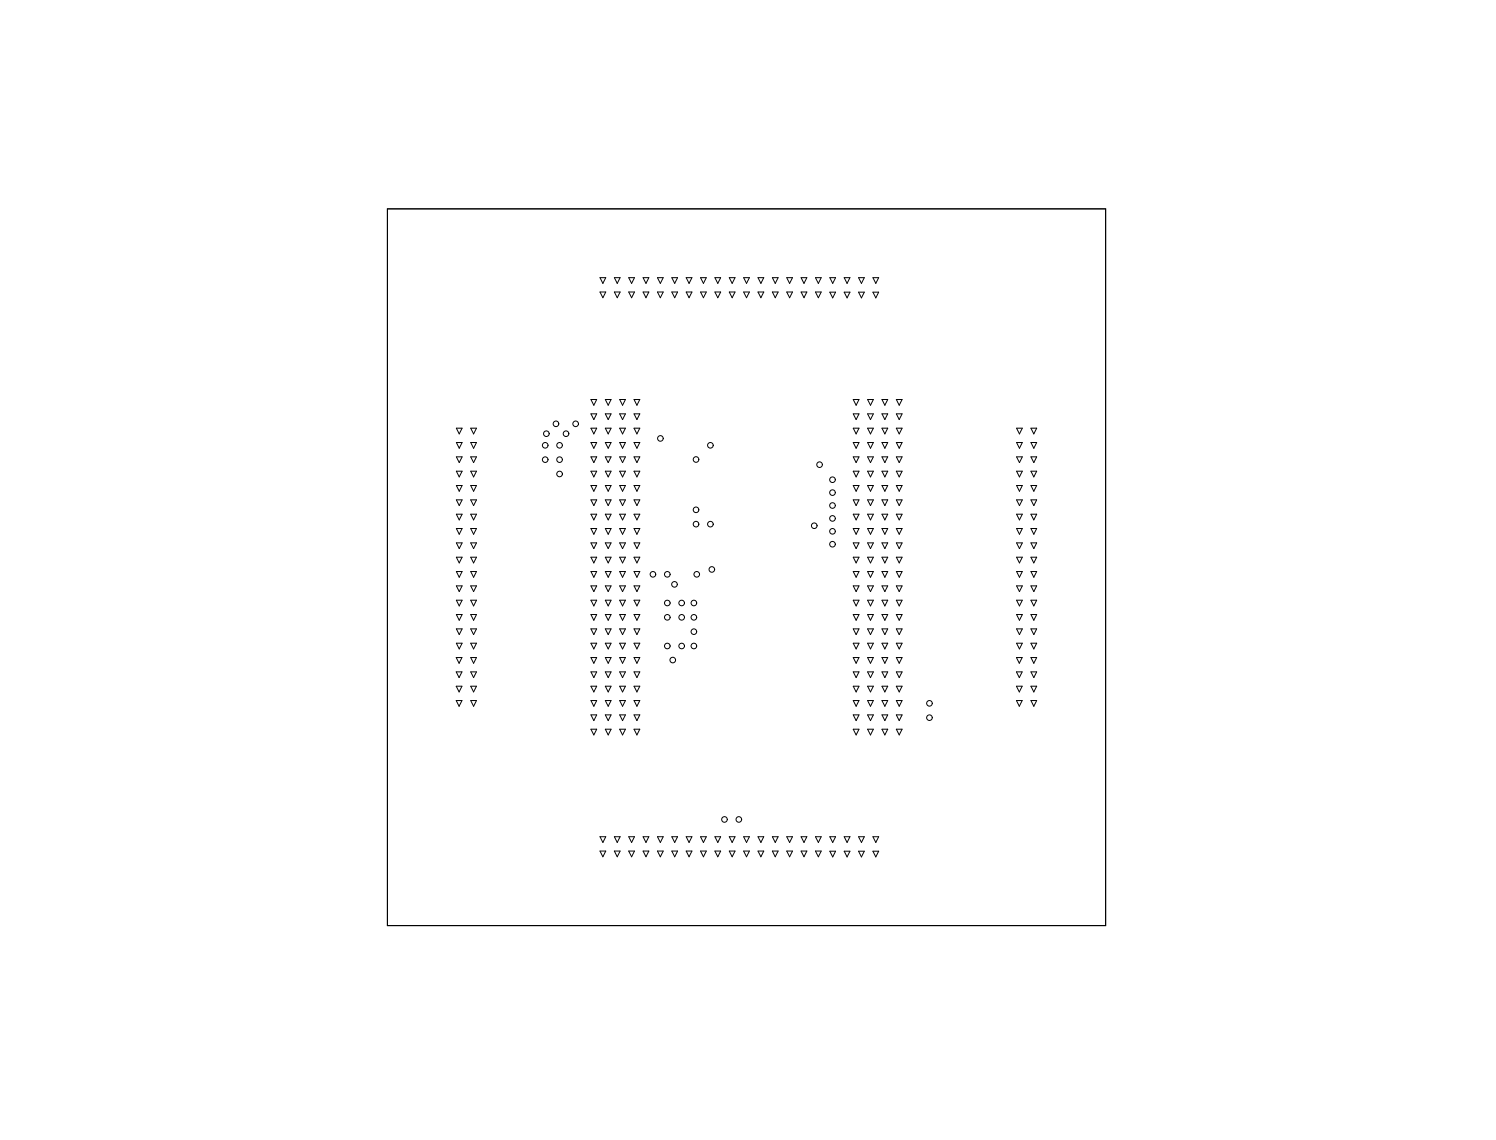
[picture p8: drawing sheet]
<svg xmlns="http://www.w3.org/2000/svg" width="264mm" height="201mm" viewBox="0 0 264 201" stroke-linecap="round" stroke-linejoin="round" font-family="sans-serif">
<g fill="none" stroke="#000" stroke-width=".18">
<path d="M68.3 36.8h126.7v126.5h-126.7zM105.8 51.5h1l-.5 1zM105.8 49h1l-.5 1zM108.4 51.5h1l-.5 1zM108.4 49h1l-.5 1zM110.9 51.5h1l-.5 1zM110.9 49h1l-.5 1zM113.4 51.5h1l-.5 1zM113.4 49h1l-.5 1zM116 51.5h1l-.5 1zM116 49h1l-.5 1zM118.5 51.5h1l-.5 1z"/>
<path d="M118.5 49h1l-.5 1zM121 51.5h1l-.5 1zM121 49h1l-.5 1zM123.6 51.5h1l-.5 1zM123.6 49h1l-.5 1zM126.1 51.5h1l-.5 1zM126.1 49h1l-.5 1zM128.6 51.5h1.1l-.6 1zM128.6 49h1.1l-.6 1zM131.2 51.5h1l-.5 1zM131.2 49h1l-.5 1zM133.7 51.5h1l-.5 1z"/>
<path d="M133.7 49h1l-.5 1zM136.2 51.5h1.1l-.6 1zM136.2 49h1.1l-.6 1zM138.8 51.5h1l-.5 1zM138.8 49h1l-.5 1zM141.3 51.5h1l-.5 1zM141.3 49h1l-.5 1zM143.8 51.5h1.1l-.6 1zM143.8 49h1.1l-.6 1zM146.4 51.5h1l-.5 1zM146.4 49h1l-.5 1zM148.9 51.5h1l-.5 1z"/>
<path d="M148.9 49h1l-.5 1zM151.4 51.5h1.1l-.6 1zM151.4 49h1.1l-.6 1zM154 51.5h1l-.5 1zM154 49h1l-.5 1zM80.5 78.1h1l-.5 1zM80.5 75.5h1l-.5 1zM83 78.1h1l-.5 1zM83 75.5h1l-.5 1zM104.2 78.1h1.1l-.6 1zM104.2 75.5h1.1l-.6 1zM104.2 73h1.1l-.6 1z"/>
<path d="M104.2 70.5h1.1l-.6 1zM106.8 78.1h1l-.5 1zM106.8 75.5h1l-.5 1zM106.8 73h1l-.5 1zM106.8 70.5h1l-.5 1zM109.3 78.1h1l-.5 1zM109.3 75.5h1l-.5 1zM109.3 70.5h1l-.5 1zM109.3 73h1l-.5 1zM111.8 78.1h1.1l-.6 1zM111.8 75.5h1.1l-.6 1zM111.8 73h1.1l-.6 1z"/>
<path d="M111.8 70.5h1.1l-.6 1zM150.5 78.1h1l-.5 1zM150.5 75.5h1l-.5 1zM150.5 73h1l-.5 1zM150.5 70.5h1l-.5 1zM153 78.1h1.1l-.6 1zM153 75.5h1.1l-.6 1zM153 73h1.1l-.6 1zM153 70.5h1.1l-.6 1zM155.6 78.1h1l-.5 1zM155.6 75.5h1l-.5 1zM155.6 73h1l-.5 1z"/>
<path d="M155.6 70.5h1l-.5 1zM158.1 78.1h1l-.5 1zM158.1 75.5h1l-.5 1zM158.1 73h1l-.5 1zM158.1 70.5h1l-.5 1zM179.3 78.1h1l-.5 1zM179.3 75.5h1l-.5 1zM181.8 78.1h1.1l-.5 1zM181.8 75.5h1.1l-.5 1zM80.5 88.2h1l-.5 1zM80.5 93.2h1l-.5 1zM80.5 98.3h1l-.5 1z"/>
<path d="M80.5 90.7h1l-.5 1zM80.5 95.8h1l-.5 1zM80.5 83.1h1l-.5 1zM80.5 80.6h1l-.5 1zM80.5 85.6h1l-.5 1.1zM83 93.2h1l-.5 1zM83 98.3h1l-.5 1zM83 95.8h1l-.5 1zM83 90.7h1l-.5 1zM83 88.2h1l-.5 1zM83 85.6h1l-.5 1.1zM83 80.6h1l-.5 1z"/>
<path d="M83 83.1h1l-.5 1zM104.2 93.2h1.1l-.6 1zM104.2 98.3h1.1l-.6 1zM104.2 95.8h1.1l-.6 1zM104.2 90.7h1.1l-.6 1zM104.2 88.2h1.1l-.6 1zM104.2 85.6h1.1l-.6 1.1zM104.2 80.6h1.1l-.6 1zM104.2 83.1h1.1l-.6 1zM106.8 93.2h1l-.5 1zM106.8 98.3h1l-.5 1zM106.8 95.8h1l-.5 1z"/>
<path d="M106.8 90.7h1l-.5 1zM106.8 88.2h1l-.5 1zM106.8 85.6h1l-.5 1.1zM106.8 80.6h1l-.5 1zM106.8 83.1h1l-.5 1zM109.3 93.2h1l-.5 1zM109.3 98.3h1l-.5 1zM109.3 95.8h1l-.5 1zM109.3 90.7h1l-.5 1zM109.3 88.2h1l-.5 1zM109.3 85.6h1l-.5 1.1zM109.3 80.6h1l-.5 1z"/>
<path d="M109.3 83.1h1l-.5 1zM111.8 93.2h1.1l-.6 1zM111.8 98.3h1.1l-.6 1zM111.8 95.8h1.1l-.6 1zM111.8 90.7h1.1l-.6 1zM111.8 88.2h1.1l-.6 1zM111.8 85.6h1.1l-.6 1.1zM111.8 80.6h1.1l-.6 1zM111.8 83.1h1.1l-.6 1zM150.5 93.2h1l-.5 1zM150.5 98.3h1l-.5 1zM150.5 95.8h1l-.5 1z"/>
<path d="M150.5 90.7h1l-.5 1zM150.5 88.2h1l-.5 1zM150.5 85.6h1l-.5 1.1zM150.5 80.6h1l-.5 1zM150.5 83.1h1l-.5 1zM153 93.2h1.1l-.6 1zM153 98.3h1.1l-.6 1zM153 95.8h1.1l-.6 1zM153 90.7h1.1l-.6 1zM153 88.2h1.1l-.6 1zM153 85.6h1.1l-.6 1.1zM153 80.6h1.1l-.6 1z"/>
<path d="M153 83.1h1.1l-.6 1zM155.6 93.2h1l-.5 1zM155.6 98.3h1l-.5 1zM155.6 95.8h1l-.5 1zM155.6 90.7h1l-.5 1zM155.6 88.2h1l-.5 1zM155.6 85.6h1l-.5 1.1zM155.6 80.6h1l-.5 1zM155.6 83.1h1l-.5 1zM158.1 93.2h1l-.5 1zM158.1 98.3h1l-.5 1zM158.1 95.8h1l-.5 1z"/>
<path d="M158.1 90.7h1l-.5 1zM158.1 88.2h1l-.5 1zM158.1 85.6h1l-.5 1.1zM158.1 80.6h1l-.5 1zM158.1 83.1h1l-.5 1zM179.3 93.2h1l-.5 1zM179.3 98.3h1l-.5 1zM179.3 95.8h1l-.5 1zM179.3 90.7h1l-.5 1zM179.3 88.2h1l-.5 1zM179.3 85.6h1l-.5 1.1zM179.3 80.6h1l-.5 1z"/>
<path d="M179.3 83.1h1l-.5 1zM181.8 93.2h1.1l-.5 1zM181.8 98.3h1.1l-.5 1zM181.8 95.8h1.1l-.5 1zM181.8 90.7h1.1l-.5 1zM181.8 88.2h1.1l-.5 1zM181.8 85.6h1.1l-.5 1.1zM181.8 80.6h1.1l-.5 1zM181.8 83.1h1.1l-.5 1zM80.5 118.5h1l-.5 1zM80.5 116h1l-.5 1zM80.5 113.5h1l-.5 1z"/>
<path d="M80.5 108.4h1l-.5 1zM80.5 105.9h1l-.5 1zM80.5 110.9h1l-.5 1zM80.5 100.8h1l-.5 1zM80.5 103.3h1l-.5 1.1zM83 118.5h1l-.5 1zM83 113.5h1l-.5 1zM83 110.9h1l-.5 1zM83 105.9h1l-.5 1zM83 103.3h1l-.5 1.1zM83 116h1l-.5 1zM83 108.4h1l-.5 1z"/>
<path d="M83 100.8h1l-.5 1zM104.2 118.5h1.1l-.6 1zM104.2 113.5h1.1l-.6 1zM104.2 110.9h1.1l-.6 1zM104.2 105.9h1.1l-.6 1zM104.2 103.3h1.1l-.6 1.1zM104.2 116h1.1l-.6 1zM104.2 108.4h1.1l-.6 1zM104.2 100.8h1.1l-.6 1zM106.8 118.5h1l-.5 1zM106.8 113.5h1l-.5 1zM106.8 110.9h1l-.5 1z"/>
<path d="M106.8 105.9h1l-.5 1zM106.8 103.3h1l-.5 1.1zM106.8 116h1l-.5 1zM106.8 108.4h1l-.5 1zM106.8 100.8h1l-.5 1zM109.3 118.5h1l-.5 1zM109.3 113.5h1l-.5 1zM109.3 110.9h1l-.5 1zM109.3 105.9h1l-.5 1zM109.3 103.3h1l-.5 1.1zM109.3 116h1l-.5 1zM109.3 108.4h1l-.5 1z"/>
<path d="M109.3 100.8h1l-.5 1zM111.8 118.5h1.1l-.6 1zM111.8 113.5h1.1l-.6 1zM111.8 110.9h1.1l-.6 1zM111.8 105.9h1.1l-.6 1zM111.8 103.3h1.1l-.6 1.1zM111.8 116h1.1l-.6 1zM111.8 108.4h1.1l-.6 1zM111.8 100.8h1.1l-.6 1zM150.5 118.5h1l-.5 1zM150.5 113.5h1l-.5 1zM150.5 110.9h1l-.5 1z"/>
<path d="M150.5 105.9h1l-.5 1zM150.5 103.3h1l-.5 1.1zM150.5 116h1l-.5 1zM150.5 108.4h1l-.5 1zM150.5 100.8h1l-.5 1zM153 118.5h1.1l-.6 1zM153 113.5h1.1l-.6 1zM153 110.9h1.1l-.6 1zM153 105.9h1.1l-.6 1zM153 103.3h1.1l-.6 1.1zM153 116h1.1l-.6 1zM153 108.4h1.1l-.6 1z"/>
<path d="M153 100.8h1.1l-.6 1zM155.6 118.5h1l-.5 1zM155.6 113.5h1l-.5 1zM155.6 110.9h1l-.5 1zM155.6 105.9h1l-.5 1zM155.6 103.3h1l-.5 1.1zM155.6 116h1l-.5 1zM155.6 108.4h1l-.5 1zM155.6 100.8h1l-.5 1zM158.1 118.5h1l-.5 1zM158.1 113.5h1l-.5 1zM158.1 110.9h1l-.5 1z"/>
<path d="M158.1 105.9h1l-.5 1zM158.1 103.3h1l-.5 1.1zM158.1 116h1l-.5 1zM158.1 108.4h1l-.5 1zM158.1 100.8h1l-.5 1zM179.3 118.5h1l-.5 1zM179.3 116h1l-.5 1zM179.3 113.5h1l-.5 1zM179.3 110.9h1l-.5 1zM179.3 105.9h1l-.5 1zM179.3 103.3h1l-.5 1.1zM179.3 108.4h1l-.5 1z"/>
<path d="M179.3 100.8h1l-.5 1zM181.8 118.5h1.1l-.5 1zM181.8 113.5h1.1l-.5 1zM181.8 110.9h1.1l-.5 1zM181.8 105.9h1.1l-.5 1zM181.8 103.3h1.1l-.5 1.1zM181.8 116h1.1l-.5 1zM181.8 108.4h1.1l-.5 1zM181.8 100.8h1.1l-.5 1zM80.5 123.6h1l-.5 1zM80.5 121h1l-.5 1.1zM83 121h1l-.5 1.1z"/>
<path d="M83 123.6h1l-.5 1zM104.2 121h1.1l-.6 1.1zM104.2 123.6h1.1l-.6 1zM104.2 128.6h1.1l-.6 1zM104.2 126.1h1.1l-.6 1zM106.8 121h1l-.5 1.1zM106.8 123.6h1l-.5 1zM106.8 128.6h1l-.5 1zM106.8 126.1h1l-.5 1zM109.3 121h1l-.5 1.1zM109.3 123.6h1l-.5 1zM109.3 128.6h1l-.5 1z"/>
<path d="M109.3 126.1h1l-.5 1zM111.8 121h1.1l-.6 1.1zM111.8 123.6h1.1l-.6 1zM111.8 128.6h1.1l-.6 1zM111.8 126.1h1.1l-.6 1zM150.5 121h1l-.5 1.1zM150.5 123.6h1l-.5 1zM150.5 128.6h1l-.5 1zM150.5 126.1h1l-.5 1zM153 121h1.1l-.6 1.1zM153 123.6h1.1l-.6 1zM153 128.6h1.1l-.6 1z"/>
<path d="M153 126.1h1.1l-.6 1zM155.6 121h1l-.5 1.1zM155.6 123.6h1l-.5 1zM155.6 128.6h1l-.5 1zM155.6 126.1h1l-.5 1zM158.1 121h1l-.5 1.1zM158.1 123.6h1l-.5 1zM158.1 128.6h1l-.5 1zM158.1 126.1h1l-.5 1zM179.3 121h1l-.5 1.1zM179.3 123.6h1l-.5 1zM181.8 121h1.1l-.5 1.1z"/>
<path d="M181.8 123.6h1.1l-.5 1zM105.8 150.1h1l-.5 1zM105.8 147.6h1l-.5 1zM108.4 150.1h1l-.5 1zM108.4 147.6h1l-.5 1zM110.9 150.1h1l-.5 1zM110.9 147.6h1l-.5 1zM113.4 150.1h1l-.5 1zM113.4 147.6h1l-.5 1zM116 150.1h1l-.5 1zM116 147.6h1l-.5 1zM118.5 150.1h1l-.5 1z"/>
<path d="M118.5 147.6h1l-.5 1zM121 150.1h1l-.5 1zM121 147.6h1l-.5 1zM123.6 150.1h1l-.5 1zM123.6 147.6h1l-.5 1zM126.1 150.1h1l-.5 1zM126.1 147.6h1l-.5 1zM128.6 150.1h1.1l-.6 1zM128.6 147.6h1.1l-.6 1zM131.2 150.1h1l-.5 1zM131.2 147.6h1l-.5 1zM133.7 150.1h1l-.5 1z"/>
<path d="M133.7 147.6h1l-.5 1zM136.2 150.1h1.1l-.6 1zM136.2 147.6h1.1l-.6 1zM138.8 150.1h1l-.5 1zM138.8 147.6h1l-.5 1zM141.3 150.1h1l-.5 1zM141.3 147.6h1l-.5 1zM143.8 150.1h1.1l-.6 1zM143.8 147.6h1.1l-.6 1zM146.4 147.6h1l-.5 1zM146.4 150.1h1l-.5 1.1zM148.9 147.6h1l-.5 1z"/>
<path d="M148.9 150.1h1l-.5 1.1zM151.4 147.6h1.1l-.6 1zM151.4 150.1h1.1l-.6 1.1zM154 147.6h1l-.5 1zM154 150.1h1l-.5 1.1z"/>
<circle cx="96.2" cy="78.5" r=".49"/>
<circle cx="96.4" cy="76.5" r=".49"/>
<circle cx="98.1" cy="74.8" r=".49"/>
<circle cx="98.7" cy="78.5" r=".49"/>
<circle cx="99.8" cy="76.5" r=".49"/>
<circle cx="101.5" cy="74.8" r=".49"/>
<circle cx="116.5" cy="77.3" r=".49"/>
<circle cx="125.3" cy="78.5" r=".49"/>
<circle cx="96.2" cy="81.1" r=".49"/>
<circle cx="98.7" cy="83.6" r=".49"/>
<circle cx="98.7" cy="81.1" r=".49"/>
<circle cx="122.8" cy="92.5" r=".49"/>
<circle cx="122.8" cy="81.1" r=".49"/>
<circle cx="122.8" cy="89.9" r=".49"/>
<circle cx="125.3" cy="92.5" r=".49"/>
<circle cx="143.6" cy="92.7" r=".49"/>
<circle cx="144.6" cy="82" r=".49"/>
<circle cx="146.8" cy="86.9" r=".49"/>
<circle cx="146.8" cy="89.2" r=".49"/>
<circle cx="146.8" cy="96" r=".49"/>
<circle cx="146.8" cy="84.6" r=".49"/>
<circle cx="146.8" cy="91.4" r=".49"/>
<circle cx="146.8" cy="93.7" r=".49"/>
<circle cx="115.2" cy="101.3" r=".49"/>
<circle cx="117.7" cy="108.9" r=".49"/>
<circle cx="117.7" cy="113.9" r=".49"/>
<circle cx="117.7" cy="106.4" r=".49"/>
<circle cx="117.7" cy="101.3" r=".49"/>
<circle cx="118.7" cy="116.4" r=".49"/>
<circle cx="119" cy="103.1" r=".49"/>
<circle cx="120.2" cy="108.9" r=".49"/>
<circle cx="120.2" cy="113.9" r=".49"/>
<circle cx="120.2" cy="106.4" r=".49"/>
<circle cx="122.4" cy="108.9" r=".49"/>
<circle cx="122.4" cy="113.9" r=".49"/>
<circle cx="122.4" cy="111.4" r=".49"/>
<circle cx="122.4" cy="106.4" r=".49"/>
<circle cx="122.9" cy="101.3" r=".49"/>
<circle cx="125.6" cy="100.4" r=".49"/>
<circle cx="163.9" cy="126.6" r=".49"/>
<circle cx="163.9" cy="124.1" r=".49"/>
<circle cx="127.8" cy="144.5" r=".49"/>
<circle cx="130.3" cy="144.5" r=".49"/>
</g>
</svg>
